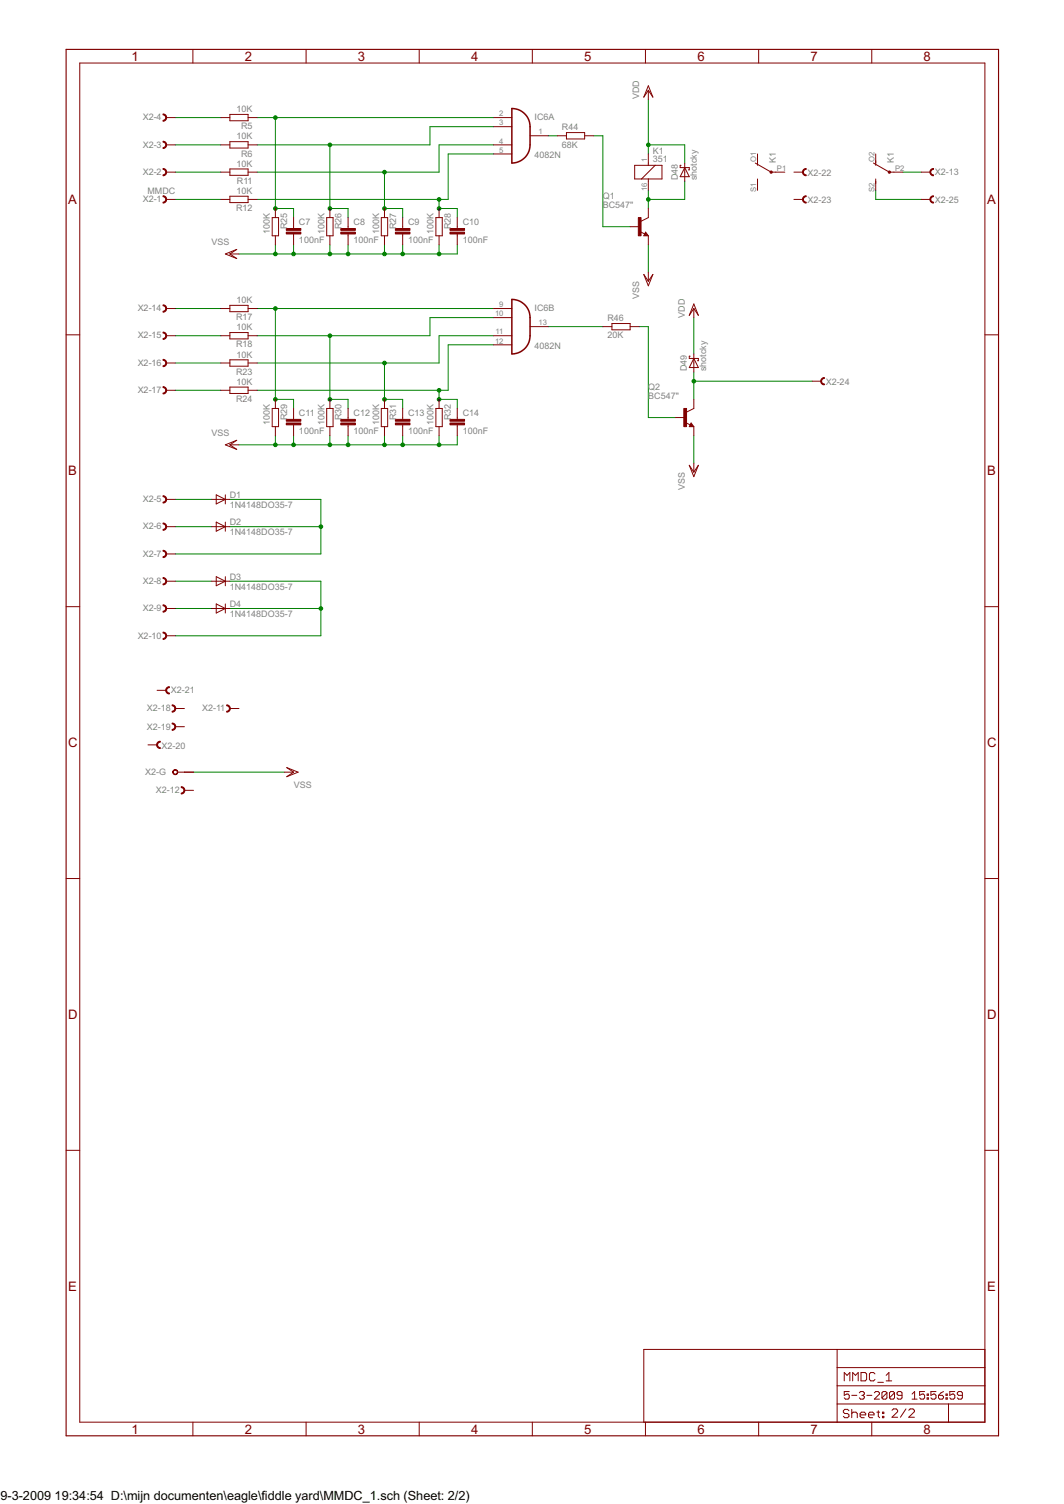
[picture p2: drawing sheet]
<svg xmlns="http://www.w3.org/2000/svg" width="297mm" height="420mm" viewBox="0 0 297 420" stroke-linecap="round" stroke-linejoin="round" font-family="sans-serif">
<defs><g id="words">
<g font-size="4.1" fill="#800000">
<text x="36.8" y="17">1</text>
<text x="68.3" y="17">2</text>
<text x="99.9" y="17">3</text>
<text x="131.5" y="17">4</text>
<text x="163.1" y="17">5</text>
<text x="194.7" y="17">6</text>
<text x="226.3" y="17">7</text>
<text x="257.9" y="17">8</text>
<text x="19.1" y="56.9">A</text>
<text x="275.6" y="56.9">A</text>
<text x="19.1" y="132.8">B</text>
<text x="275.6" y="132.8">B</text>
<text x="19.1" y="208.8">C</text>
<text x="275.6" y="208.8">C</text>
<text x="19.1" y="284.7">D</text>
<text x="275.6" y="284.7">D</text>
<text x="19.1" y="360.6">E</text>
<text x="275.6" y="360.6">E</text>
<text x="36.8" y="400.5">1</text>
<text x="68.3" y="400.5">2</text>
<text x="99.9" y="400.5">3</text>
<text x="131.5" y="400.5">4</text>
<text x="163.1" y="400.5">5</text>
<text x="194.7" y="400.5">6</text>
<text x="226.3" y="400.5">7</text>
<text x="257.9" y="400.5">8</text>
</g>
<g font-size="4">
<text x=".1" y="419.1">9-3-2009</text>
<text x="15.3" y="419.1">19:34:54 D:\mijn documenten\eagle\fiddle yard\MMDC_1.sch (Sheet: 2/2)</text>
</g>
<g font-size="2.8" fill="#808080">
<text x="178.5" y="27.8" transform="rotate(-90 178.5 27.8)">VDD</text>
<text x="39.8" y="33.6">X2-4</text>
<text x="66.1" y="31.3">10K</text>
<text x="149.2" y="33.5">IC6A</text>
<text x="39.8" y="41.2">X2-3</text>
<text x="66.1" y="38.9">10K</text>
<text x="67.3" y="36.1">R5</text>
<text x="156.9" y="36.4">R44</text>
<text x="156.9" y="41.2">68K</text>
<text x="66.1" y="46.6">10K</text>
<text x="67.3" y="43.7">R6</text>
<text x="149.2" y="44.3">4082N</text>
<text x="182.3" y="43">K1</text>
<text x="182.3" y="45.2">351</text>
<text x="216.5" y="45.5" transform="rotate(-90 216.5 45.5)">K1</text>
<text x="249.6" y="45.5" transform="rotate(-90 249.6 45.5)">K1</text>
<text x="39.8" y="48.8">X2-2</text>
<text x="66.1" y="51.4">R11</text>
<text x="189.2" y="50.4" transform="rotate(-90 189.2 50.4)">D48</text>
<text x="194.6" y="50.4" transform="rotate(-90 194.6 50.4)">shotcky</text>
<text x="225.4" y="49.1">X2-22</text>
<text x="261" y="48.8">X2-13</text>
<text x="39.8" y="56.5">X2-1</text>
<text x="41.2" y="54.3">MMDC</text>
<text x="65.9" y="59">R12</text>
<text x="66.1" y="54.2">10K</text>
<text x="168.3" y="55.7">Q1</text>
<text x="168.3" y="58.2">BC547&quot;</text>
<text x="225.4" y="56.7">X2-23</text>
<text x="261" y="56.7">X2-25</text>
<text x="75.3" y="65.4" transform="rotate(-90 75.3 65.4)">100K</text>
<text x="80.1" y="64.1" transform="rotate(-90 80.1 64.1)">R25</text>
<text x="83.5" y="62.9">C7</text>
<text x="90.6" y="65.4" transform="rotate(-90 90.6 65.4)">100K</text>
<text x="95.4" y="64.1" transform="rotate(-90 95.4 64.1)">R26</text>
<text x="98.7" y="62.9">C8</text>
<text x="105.8" y="65.4" transform="rotate(-90 105.8 65.4)">100K</text>
<text x="110.6" y="64.1" transform="rotate(-90 110.6 64.1)">R27</text>
<text x="113.9" y="62.9">C9</text>
<text x="121.1" y="65.4" transform="rotate(-90 121.1 65.4)">100K</text>
<text x="125.9" y="64.1" transform="rotate(-90 125.9 64.1)">R28</text>
<text x="129.2" y="62.9">C10</text>
<text x="59.1" y="68.4">VSS</text>
<text x="83.5" y="68">100nF</text>
<text x="98.7" y="68">100nF</text>
<text x="113.9" y="68">100nF</text>
<text x="129.2" y="68">100nF</text>
<text x="178.5" y="83.6" transform="rotate(-90 178.5 83.6)">VSS</text>
<text x="38.4" y="86.9">X2-14</text>
<text x="65.9" y="89.5">R17</text>
<text x="66.1" y="84.7">10K</text>
<text x="149.2" y="86.8">IC6B</text>
<text x="169.6" y="89.8">R46</text>
<text x="191.2" y="88.7" transform="rotate(-90 191.2 88.7)">VDD</text>
<text x="38.4" y="94.6">X2-15</text>
<text x="66.1" y="92.3">10K</text>
<text x="169.6" y="94.6">20K</text>
<text x="65.9" y="97.1">R18</text>
<text x="66.1" y="99.9">10K</text>
<text x="149.2" y="97.6">4082N</text>
<text x="38.4" y="102.2">X2-16</text>
<text x="65.9" y="104.7">R23</text>
<text x="66.1" y="107.5">10K</text>
<text x="191.8" y="103.7" transform="rotate(-90 191.8 103.7)">D49</text>
<text x="197.1" y="103.7" transform="rotate(-90 197.1 103.7)">shotcky</text>
<text x="230.5" y="107.5">X2-24</text>
<text x="38.4" y="109.8">X2-17</text>
<text x="65.9" y="112.3">R24</text>
<text x="181" y="109">Q2</text>
<text x="181" y="111.6">BC547&quot;</text>
<text x="75.3" y="118.7" transform="rotate(-90 75.3 118.7)">100K</text>
<text x="80.1" y="117.4" transform="rotate(-90 80.1 117.4)">R29</text>
<text x="83.5" y="116.3">C11</text>
<text x="90.6" y="118.7" transform="rotate(-90 90.6 118.7)">100K</text>
<text x="95.4" y="117.4" transform="rotate(-90 95.4 117.4)">R30</text>
<text x="98.7" y="116.3">C12</text>
<text x="105.8" y="118.7" transform="rotate(-90 105.8 118.7)">100K</text>
<text x="110.6" y="117.4" transform="rotate(-90 110.6 117.4)">R31</text>
<text x="113.9" y="116.3">C13</text>
<text x="121.1" y="118.7" transform="rotate(-90 121.1 118.7)">100K</text>
<text x="125.9" y="117.4" transform="rotate(-90 125.9 117.4)">R32</text>
<text x="129.2" y="116.3">C14</text>
<text x="59.1" y="121.7">VSS</text>
<text x="83.5" y="121.4">100nF</text>
<text x="98.7" y="121.4">100nF</text>
<text x="113.9" y="121.4">100nF</text>
<text x="129.2" y="121.4">100nF</text>
<text x="191.2" y="137" transform="rotate(-90 191.2 137)">VSS</text>
<text x="39.8" y="140.3">X2-5</text>
<text x="64.2" y="139">D1</text>
<text x="64.2" y="141.8">1N4148DO35-7</text>
<text x="39.8" y="147.9">X2-6</text>
<text x="64.2" y="146.7">D2</text>
<text x="64.2" y="149.4">1N4148DO35-7</text>
<text x="39.8" y="155.5">X2-7</text>
<text x="64.2" y="161.9">D3</text>
<text x="39.8" y="163.1">X2-8</text>
<text x="64.2" y="164.7">1N4148DO35-7</text>
<text x="39.8" y="170.8">X2-9</text>
<text x="64.2" y="169.5">D4</text>
<text x="64.2" y="172.3">1N4148DO35-7</text>
<text x="38.4" y="178.4">X2-10</text>
<text x="47.7" y="193.6">X2-21</text>
<text x="41" y="198.7">X2-18</text>
<text x="56.4" y="198.7">X2-11</text>
<text x="41" y="204">X2-19</text>
<text x="45.1" y="209.1">X2-20</text>
<text x="40.6" y="216.5">X2-G</text>
<text x="43.5" y="221.5">X2-12</text>
<text x="82" y="220">VSS</text>
</g>
<g font-size="2.4" fill="#808080">
<text x="139.4" y="32.5">2</text>
<text x="139.4" y="35">3</text>
<text x="139.4" y="40.1">4</text>
<text x="150.3" y="37.6">1</text>
<text x="139.4" y="42.6">5</text>
<text x="180.6" y="45.2" transform="rotate(-90 180.6 45.2)">1</text>
<text x="211.1" y="45.2" transform="rotate(-90 211.1 45.2)">O1</text>
<text x="216.9" y="47.7">P1</text>
<text x="244.1" y="45.2" transform="rotate(-90 244.1 45.2)">O2</text>
<text x="249.9" y="47.7">P2</text>
<text x="180.6" y="53.4" transform="rotate(-90 180.6 53.4)">16</text>
<text x="211.1" y="53.6" transform="rotate(-90 211.1 53.6)">S1</text>
<text x="244.1" y="53.6" transform="rotate(-90 244.1 53.6)">S2</text>
<text x="138.2" y="88.4">10</text>
<text x="139.4" y="85.8">9</text>
<text x="138.2" y="96">12</text>
<text x="138.4" y="93.4">11</text>
<text x="150.3" y="90.9">13</text>
</g>
</g></defs>
<g fill="#008000" stroke="#008000" stroke-width=".28">
<path d="M71.8 40.5h20.3z"/>
<path d="M92.1 40.5h27.9z"/>
<path d="M120 35.4v5.1z"/>
<path d="M120 35.4h17.8z"/>
<path d="M92.1 40.5v17.8z"/>
<path d="M97.2 58.3v2.5z"/>
<path d="M92.1 58.3h5.1z"/>
<path d="M71.8 48.1h35.5z"/>
<path d="M107.3 48.1h15.3z"/>
<path d="M122.6 40.5v7.6z"/>
<path d="M122.6 40.5h15.2z"/>
<path d="M107.3 48.1v10.2z"/>
<path d="M112.4 58.3v2.5z"/>
<path d="M107.3 58.3h5.1z"/>
<path d="M71.8 55.7h50.8z"/>
<path d="M122.6 55.7h2.5z"/>
<path d="M125.1 43h12.7z"/>
<path d="M125.1 43v12.7z"/>
<path d="M122.6 55.7v2.6z"/>
<path d="M127.7 58.3v2.5z"/>
<path d="M122.6 58.3h5.1z"/>
<path d="M181 40.5v2.5z"/>
<path d="M181 40.5h10.2z"/>
<path d="M191.2 40.5v5.1z"/>
<path d="M181 27.8v12.7z"/>
<path d="M193.7 88.7v10.2z"/>
<path d="M181 68.4v7.6z"/>
<path d="M193.7 121.7v7.6z"/>
<path d="M66.7 71h10.2z"/>
<path d="M76.9 71h5.1z"/>
<path d="M82 71h10.1z"/>
<path d="M92.1 71h5.1z"/>
<path d="M97.2 71h10.1z"/>
<path d="M107.3 71h5.1z"/>
<path d="M112.4 71h10.2z"/>
<path d="M122.6 71h5.1z"/>
<path d="M127.7 68.4v2.6z"/>
<path d="M122.6 68.4v2.6z"/>
<path d="M112.4 68.4v2.6z"/>
<path d="M107.3 68.4v2.6z"/>
<path d="M97.2 68.4v2.6z"/>
<path d="M92.1 68.4v2.6z"/>
<path d="M82 68.4v2.6z"/>
<path d="M76.9 68.4v2.6z"/>
<path d="M66.7 124.3h10.2z"/>
<path d="M76.9 124.3h5.1z"/>
<path d="M82 124.3h10.1z"/>
<path d="M92.1 124.3h5.1z"/>
<path d="M97.2 124.3h10.1z"/>
<path d="M107.3 124.3h5.1z"/>
<path d="M112.4 124.3h10.2z"/>
<path d="M122.6 124.3h5.1z"/>
<path d="M127.7 121.7v2.6z"/>
<path d="M122.6 121.7v2.6z"/>
<path d="M112.4 121.7v2.6z"/>
<path d="M107.3 121.7v2.6z"/>
<path d="M97.2 121.7v2.6z"/>
<path d="M92.1 121.7v2.6z"/>
<path d="M82 121.7v2.6z"/>
<path d="M76.9 121.7v2.6z"/>
<path d="M54 215.7h25.4z"/>
<path d="M181 53.2v2.5z"/>
<path d="M181 55.7v2.6z"/>
<path d="M191.2 50.6v5.1z"/>
<path d="M181 55.7h10.2z"/>
<path d="M153.1 37.9h2.5z"/>
<path d="M168.3 63.3h7.6z"/>
<path d="M168.3 37.9v25.4z"/>
<path d="M165.8 37.9h2.5z"/>
<path d="M193.7 103.9v2.6z"/>
<path d="M193.7 106.5v5.1z"/>
<path d="M193.7 106.5h33z"/>
<path d="M181 116.6h7.6z"/>
<path d="M181 91.2v25.4z"/>
<path d="M178.5 91.2h2.5z"/>
<path d="M153.1 91.2h15.2z"/>
<path d="M71.8 86.2h5.1z"/>
<path d="M76.9 86.2h60.9z"/>
<path d="M82 111.6v2.5z"/>
<path d="M76.9 111.6h5.1z"/>
<path d="M76.9 86.2v25.4z"/>
<path d="M76.9 32.9h60.9z"/>
<path d="M71.8 32.9h5.1z"/>
<path d="M76.9 32.9v25.4z"/>
<path d="M82 58.3v2.5z"/>
<path d="M76.9 58.3h5.1z"/>
<path d="M97.2 111.6v2.5z"/>
<path d="M92.1 111.6h5.1z"/>
<path d="M71.8 93.8h20.3z"/>
<path d="M92.1 93.8h27.9z"/>
<path d="M120 88.7v5.1z"/>
<path d="M120 88.7h17.8z"/>
<path d="M92.1 93.8v17.8z"/>
<path d="M112.4 111.6v2.5z"/>
<path d="M107.3 111.6h5.1z"/>
<path d="M71.8 101.4h35.5z"/>
<path d="M107.3 101.4h15.3z"/>
<path d="M122.6 93.8v7.6z"/>
<path d="M122.6 93.8h15.2z"/>
<path d="M107.3 101.4v10.2z"/>
<path d="M127.7 111.6v2.5z"/>
<path d="M122.6 111.6h5.1z"/>
<path d="M125.1 96.3h12.7z"/>
<path d="M125.1 96.3v12.7z"/>
<path d="M122.6 109h2.5z"/>
<path d="M71.8 109h50.8z"/>
<path d="M122.6 109v2.6z"/>
<path d="M64.2 139.5h25.4z"/>
<path d="M89.6 139.5v7.6z"/>
<path d="M89.6 147.1v7.6z"/>
<path d="M64.2 147.1h25.4z"/>
<path d="M48.9 154.7h40.7z"/>
<path d="M89.6 170v7.6z"/>
<path d="M89.6 162.4v7.6z"/>
<path d="M64.2 162.4h25.4z"/>
<path d="M64.2 170h25.4z"/>
<path d="M48.9 177.6h40.7z"/>
<path d="M48.9 55.7h12.7z"/>
<path d="M48.9 48.1h12.7z"/>
<path d="M48.9 40.5h12.7z"/>
<path d="M48.9 32.9h12.7z"/>
<path d="M48.9 86.2h12.7z"/>
<path d="M48.9 93.8h12.7z"/>
<path d="M48.9 101.4h12.7z"/>
<path d="M48.9 109h12.7z"/>
<path d="M48.9 139.5h10.2z"/>
<path d="M48.9 147.1h10.2z"/>
<path d="M48.9 162.4h10.2z"/>
<path d="M48.9 170h10.2z"/>
<path d="M244.5 55.7h12.7z"/>
<path d="M244.5 53.2v2.5z"/>
<path d="M252.1 48.1h5.1z"/>
<circle cx="92.1" cy="40.5" r=".51"/>
<circle cx="92.1" cy="58.3" r=".51"/>
<circle cx="107.3" cy="48.1" r=".51"/>
<circle cx="107.3" cy="58.3" r=".51"/>
<circle cx="122.6" cy="55.7" r=".51"/>
<circle cx="122.6" cy="58.3" r=".51"/>
<circle cx="181" cy="40.5" r=".51"/>
<circle cx="122.6" cy="71" r=".51"/>
<circle cx="112.4" cy="71" r=".51"/>
<circle cx="107.3" cy="71" r=".51"/>
<circle cx="97.2" cy="71" r=".51"/>
<circle cx="92.1" cy="71" r=".51"/>
<circle cx="82" cy="71" r=".51"/>
<circle cx="76.9" cy="71" r=".51"/>
<circle cx="122.6" cy="124.3" r=".51"/>
<circle cx="112.4" cy="124.3" r=".51"/>
<circle cx="107.3" cy="124.3" r=".51"/>
<circle cx="97.2" cy="124.3" r=".51"/>
<circle cx="92.1" cy="124.3" r=".51"/>
<circle cx="82" cy="124.3" r=".51"/>
<circle cx="76.9" cy="124.3" r=".51"/>
<circle cx="181" cy="55.7" r=".51"/>
<circle cx="193.7" cy="106.5" r=".51"/>
<circle cx="76.9" cy="111.6" r=".51"/>
<circle cx="76.9" cy="86.2" r=".51"/>
<circle cx="76.9" cy="32.9" r=".51"/>
<circle cx="76.9" cy="58.3" r=".51"/>
<circle cx="92.1" cy="111.6" r=".51"/>
<circle cx="92.1" cy="93.8" r=".51"/>
<circle cx="107.3" cy="111.6" r=".51"/>
<circle cx="107.3" cy="101.4" r=".51"/>
<circle cx="122.6" cy="111.6" r=".51"/>
<circle cx="122.6" cy="109" r=".51"/>
<circle cx="89.6" cy="147.1" r=".51"/>
<circle cx="89.6" cy="170" r=".51"/>
</g>
<g fill="#800000" stroke="#800000" stroke-width=".28">
<path d="M275 377v5.1z"/>
<path d="M275 382.1v5z"/>
<path d="M275 387.1v5.1z"/>
<path d="M275 392.2v5.1z"/>
<path d="M264.8 397.3h10.2z"/>
<path d="M233.7 397.3h31.1z"/>
<path d="M179.7 397.3h54z"/>
<path d="M179.7 377v20.3z"/>
<path d="M179.7 377h54z"/>
<path d="M233.7 377h41.3z"/>
<path d="M264.8 392.2v5.1z"/>
<path d="M264.8 392.2h10.2z"/>
<path d="M233.7 392.2h31.1z"/>
<path d="M233.7 392.2v5.1z"/>
<path d="M233.7 387.1v5.1z"/>
<path d="M233.7 387.1h41.3z"/>
<path d="M233.7 382.1v5z"/>
<path d="M233.7 382.1h41.3z"/>
<path d="M233.7 377v5.1z"/>
<path d="M235.7 383.4v2.4z"/>
<path d="M235.7 383.4l.8 .8z"/>
<path d="M236.5 384.2l.8-.8z"/>
<path d="M237.3 383.4v2.4z"/>
<path d="M238 383.4v2.4z"/>
<path d="M238 383.4l.8 .8z"/>
<path d="M239.6 383.4l-.8 .8z"/>
<path d="M239.6 383.4v2.4z"/>
<path d="M240.4 383.4v2.4z"/>
<path d="M240.4 385.8h1.1z"/>
<path d="M241.5 385.8l.4-.4z"/>
<path d="M241.9 383.8v1.6z"/>
<path d="M241.5 383.4l.4 .4z"/>
<path d="M240.4 383.4h1.1z"/>
<path d="M243.9 383.4l.4 .4z"/>
<path d="M243.1 383.4h.8z"/>
<path d="M243.1 383.4l-.4 .4z"/>
<path d="M242.7 383.8v1.6z"/>
<path d="M242.7 385.4l.4 .4z"/>
<path d="M243.1 385.8h.8z"/>
<path d="M243.9 385.8l.4-.4z"/>
<path d="M245 386.2h1.6z"/>
<path d="M248.2 383.4l-.8 .8z"/>
<path d="M248.2 383.4v2.4z"/>
<path d="M247.4 385.8h1.5z"/>
<path d="M235.7 388.7h1.4z"/>
<path d="M235.7 388.7v1.1z"/>
<path d="M235.7 389.8l.7-.4z"/>
<path d="M236.4 389.4h.3z"/>
<path d="M236.7 389.4l.4 .4z"/>
<path d="M237.1 389.8v.7z"/>
<path d="M237.1 390.5l-.4 .4z"/>
<path d="M236 390.9h.7z"/>
<path d="M235.7 390.5l.3 .4z"/>
<path d="M237.8 389.8h1.4z"/>
<path d="M240.2 388.7l-.3 .4z"/>
<path d="M240.2 388.7h.7z"/>
<path d="M240.9 388.7l.4 .4z"/>
<path d="M241.3 389.1v.3z"/>
<path d="M241.3 389.4l-.4 .4z"/>
<path d="M240.6 389.8h.3z"/>
<path d="M240.9 389.8l.4 .4z"/>
<path d="M241.3 390.2v.3z"/>
<path d="M240.9 390.9l.4-.4z"/>
<path d="M240.2 390.9h.7z"/>
<path d="M239.9 390.5l.3 .4z"/>
<path d="M242 389.8h1.4z"/>
<path d="M244.1 390.9h1.4z"/>
<path d="M245.5 389.4l-1.4 1.5z"/>
<path d="M245.5 389.1v.3z"/>
<path d="M245.2 388.7l.3 .4z"/>
<path d="M244.5 388.7h.7z"/>
<path d="M244.5 388.7l-.4 .4z"/>
<path d="M246.2 389.1v1.4z"/>
<path d="M246.5 388.7l-.3 .4z"/>
<path d="M246.5 388.7h.8z"/>
<path d="M247.3 388.7l.3 .4z"/>
<path d="M247.6 389.1v1.4z"/>
<path d="M247.6 390.5l-.3 .4z"/>
<path d="M246.5 390.9h.8z"/>
<path d="M246.2 390.5l.3 .4z"/>
<path d="M246.2 390.5l1.4-1.4z"/>
<path d="M248.3 389.1v1.4z"/>
<path d="M248.3 389.1l.4-.4z"/>
<path d="M248.7 388.7h.7z"/>
<path d="M249.4 388.7l.3 .4z"/>
<path d="M249.7 389.1v1.4z"/>
<path d="M249.7 390.5l-.3 .4z"/>
<path d="M248.7 390.9h.7z"/>
<path d="M248.3 390.5l.4 .4z"/>
<path d="M248.3 390.5l1.4-1.4z"/>
<path d="M250.4 390.5l.4 .4z"/>
<path d="M250.8 390.9h.7z"/>
<path d="M251.8 390.5l-.3 .4z"/>
<path d="M251.8 389.1v1.4z"/>
<path d="M251.5 388.7l.3 .4z"/>
<path d="M250.8 388.7h.7z"/>
<path d="M250.8 388.7l-.4 .4z"/>
<path d="M250.4 389.1v.3z"/>
<path d="M250.4 389.4l.4 .4z"/>
<path d="M250.8 389.8h1z"/>
<path d="M254.6 389.4l.7-.7z"/>
<path d="M255.3 388.7v2.2z"/>
<path d="M254.6 390.9h1.4z"/>
<path d="M256.7 388.7h1.4z"/>
<path d="M256.7 388.7v1.1z"/>
<path d="M256.7 389.8l.7-.4z"/>
<path d="M257.4 389.4h.4z"/>
<path d="M257.8 389.4l.3 .4z"/>
<path d="M258.1 389.8v.7z"/>
<path d="M258.1 390.5l-.3 .4z"/>
<path d="M257.1 390.9h.7z"/>
<path d="M256.7 390.5l.4 .4z"/>
<path d="M258.8 389.4h.4z"/>
<path d="M259.2 389.4v.4z"/>
<path d="M258.8 389.8h.4z"/>
<path d="M258.8 389.4v.4z"/>
<path d="M258.8 390.5h.4z"/>
<path d="M259.2 390.5v.4z"/>
<path d="M258.8 390.9h.4z"/>
<path d="M258.8 390.5v.4z"/>
<path d="M259.9 388.7h1.4z"/>
<path d="M259.9 388.7v1.1z"/>
<path d="M259.9 389.8l.7-.4z"/>
<path d="M260.6 389.4h.3z"/>
<path d="M260.9 389.4l.4 .4z"/>
<path d="M261.3 389.8v.7z"/>
<path d="M261.3 390.5l-.4 .4z"/>
<path d="M260.2 390.9h.7z"/>
<path d="M259.9 390.5l.3 .4z"/>
<path d="M262.7 389.1l.7-.4z"/>
<path d="M262.7 389.1l-.7 .7z"/>
<path d="M262 389.8v.7z"/>
<path d="M262 390.5l.3 .4z"/>
<path d="M262.3 390.9h.7z"/>
<path d="M263 390.9l.4-.4z"/>
<path d="M263.4 390.2v.3z"/>
<path d="M263 389.8l.4 .4z"/>
<path d="M262 389.8h1z"/>
<path d="M264.1 389.4h.4z"/>
<path d="M264.5 389.4v.4z"/>
<path d="M264.1 389.8h.4z"/>
<path d="M264.1 389.4v.4z"/>
<path d="M264.1 390.5h.4z"/>
<path d="M264.5 390.5v.4z"/>
<path d="M264.1 390.9h.4z"/>
<path d="M264.1 390.5v.4z"/>
<path d="M265.2 388.7h1.4z"/>
<path d="M265.2 388.7v1.1z"/>
<path d="M265.2 389.8l.7-.4z"/>
<path d="M265.9 389.4h.3z"/>
<path d="M266.2 389.4l.4 .4z"/>
<path d="M266.6 389.8v.7z"/>
<path d="M266.6 390.5l-.4 .4z"/>
<path d="M265.5 390.9h.7z"/>
<path d="M265.2 390.5l.3 .4z"/>
<path d="M267.3 390.5l.3 .4z"/>
<path d="M267.6 390.9h.7z"/>
<path d="M268.3 390.9l.4-.4z"/>
<path d="M268.7 389.1v1.4z"/>
<path d="M268.3 388.7l.4 .4z"/>
<path d="M267.6 388.7h.7z"/>
<path d="M267.6 388.7l-.3 .4z"/>
<path d="M267.3 389.1v.3z"/>
<path d="M267.3 389.4l.3 .4z"/>
<path d="M267.6 389.8h1.1z"/>
<path d="M249 395.9h1.6z"/>
<path d="M249 395.9l1.6-1.5z"/>
<path d="M250.6 394v.4z"/>
<path d="M250.2 393.6l.4 .4z"/>
<path d="M249.4 393.6h.8z"/>
<path d="M249 394l.4-.4z"/>
<path d="M252.9 393.6l-1.5 2.3z"/>
<path d="M253.7 395.9h1.6z"/>
<path d="M253.7 395.9l1.6-1.5z"/>
<path d="M255.3 394v.4z"/>
<path d="M254.9 393.6l.4 .4z"/>
<path d="M254.1 393.6h.8z"/>
<path d="M253.7 394l.4-.4z"/>
<path d="M236.6 393.7l.4 .4z"/>
<path d="M235.8 393.7h.8z"/>
<path d="M235.4 394.1l.4-.4z"/>
<path d="M235.4 394.1v.4z"/>
<path d="M235.4 394.5l.4 .4z"/>
<path d="M235.8 394.9h.8z"/>
<path d="M236.6 394.9l.4 .4z"/>
<path d="M237 395.3v.4z"/>
<path d="M237 395.7l-.4 .3z"/>
<path d="M235.8 396h.8z"/>
<path d="M235.4 395.7l.4 .3z"/>
<path d="M237.8 393.7v2.3z"/>
<path d="M237.8 394.9l.4-.4z"/>
<path d="M238.2 394.5h.8z"/>
<path d="M239 394.5l.3 .4z"/>
<path d="M239.3 394.9v1.1z"/>
<path d="M240.5 396h.8z"/>
<path d="M240.1 395.7l.4 .3z"/>
<path d="M240.1 394.9v.8z"/>
<path d="M240.1 394.9l.4-.4z"/>
<path d="M240.5 394.5h.8z"/>
<path d="M241.3 394.5l.4 .4z"/>
<path d="M241.7 394.9v.4z"/>
<path d="M240.1 395.3h1.6z"/>
<path d="M242.8 396h.8z"/>
<path d="M242.5 395.7l.3 .3z"/>
<path d="M242.5 394.9v.8z"/>
<path d="M242.5 394.9l.3-.4z"/>
<path d="M242.8 394.5h.8z"/>
<path d="M243.6 394.5l.4 .4z"/>
<path d="M244 394.9v.4z"/>
<path d="M242.5 395.3h1.5z"/>
<path d="M245.2 394.1v1.6z"/>
<path d="M245.2 395.7l.4 .3z"/>
<path d="M244.8 394.5h.8z"/>
<path d="M246.4 394.5h.3z"/>
<path d="M246.7 394.5v.4z"/>
<path d="M246.4 394.9h.3z"/>
<path d="M246.4 394.5v.4z"/>
<path d="M246.4 395.7h.3z"/>
<path d="M246.7 395.7v.3z"/>
<path d="M246.4 396h.3z"/>
<path d="M246.4 395.7v.3z"/>
<path d="M22.3 17.6v379.7z"/>
<path d="M18.5 93.5h3.8z"/>
<path d="M18.5 169.5h3.8z"/>
<path d="M18.5 245.4h3.8z"/>
<path d="M18.5 321.4h3.8z"/>
<path d="M22.3 397.3h252.7z"/>
<path d="M53.8 397.3v3.8z"/>
<path d="M85.4 397.3v3.8z"/>
<path d="M117 397.3v3.8z"/>
<path d="M148.6 397.3v3.8z"/>
<path d="M180.2 397.3v3.8z"/>
<path d="M211.8 397.3v3.8z"/>
<path d="M243.4 397.3v3.8z"/>
<path d="M275 17.6v379.7z"/>
<path d="M275 93.5h3.8z"/>
<path d="M275 169.5h3.8z"/>
<path d="M275 245.4h3.8z"/>
<path d="M275 321.4h3.8z"/>
<path d="M22.3 17.6h252.7z"/>
<path d="M53.8 13.8v3.8z"/>
<path d="M85.4 13.8v3.8z"/>
<path d="M117 13.8v3.8z"/>
<path d="M148.6 13.8v3.8z"/>
<path d="M180.2 13.8v3.8z"/>
<path d="M211.8 13.8v3.8z"/>
<path d="M243.4 13.8v3.8z"/>
<path d="M148 37.9h5.1z"/>
<path d="M137.8 32.9h5.1z"/>
<path d="M137.8 35.4h5.1z"/>
<path d="M137.8 40.5h5.1z"/>
<path d="M137.8 43h5.1z"/>
<path d="M148 91.2h5.1z"/>
<path d="M137.8 86.2h5.1z"/>
<path d="M137.8 88.7h5.1z"/>
<path d="M137.8 93.8h5.1z"/>
<path d="M137.8 96.3h5.1z"/>
<path d="M177.2 50h1.9z"/>
<path d="M184.8 46.2v3.8z"/>
<path d="M182.9 46.2h1.9z"/>
<path d="M177.2 46.2v3.8z"/>
<path d="M181 50.6v2.6z"/>
<path d="M181 43v2.6z"/>
<path d="M181 50v.6z"/>
<path d="M181 50h3.8z"/>
<path d="M181 45.6v.6z"/>
<path d="M177.2 46.2h3.8z"/>
<path d="M179.1 50l3.8-3.8z"/>
<path d="M179.1 50h1.9z"/>
<path d="M181 46.2h1.9z"/>
<path d="M211.5 43v2.6z"/>
<path d="M211.5 50.6v2.6z"/>
<path d="M216.6 48.1h2.5z"/>
<path d="M211.5 44.9v1.3z"/>
<path d="M211.5 50v1.3z"/>
<path d="M210.8 45.6l4.5 2.5z"/>
<path d="M215.3 48.1h1.3z"/>
<path d="M244.5 43v2.6z"/>
<path d="M244.5 50.6v2.6z"/>
<path d="M249.6 48.1h2.5z"/>
<path d="M244.5 44.9v1.3z"/>
<path d="M244.5 50v1.3z"/>
<path d="M243.8 45.6l4.5 2.5z"/>
<path d="M248.3 48.1h1.3z"/>
<path d="M46.4 48.1h2.5z"/>
<path d="M46.4 40.5h2.5z"/>
<path d="M46.4 32.9h2.5z"/>
<path d="M46.4 139.5h2.5z"/>
<path d="M46.4 147.1h2.5z"/>
<path d="M46.4 154.7h2.5z"/>
<path d="M46.4 162.4h2.5z"/>
<path d="M46.4 170h2.5z"/>
<path d="M46.4 177.6h2.5z"/>
<path d="M64.2 197.9h2.5z"/>
<path d="M51.5 220.8h2.5z"/>
<path d="M257.2 48.1h2.5z"/>
<path d="M46.4 86.2h2.5z"/>
<path d="M46.4 93.8h2.5z"/>
<path d="M46.4 101.4h2.5z"/>
<path d="M46.4 109h2.5z"/>
<path d="M48.9 197.9h2.6z"/>
<path d="M48.9 203h2.6z"/>
<path d="M41.3 208.1h2.6z"/>
<path d="M43.9 192.8h2.5z"/>
<path d="M221.6 48.1h2.6z"/>
<path d="M221.6 55.7h2.6z"/>
<path d="M226.7 106.5h2.6z"/>
<path d="M257.2 55.7h2.5z"/>
<path d="M51.5 215.7h2.5z"/>
<path d="M49.6 215.7h1.9z"/>
<path d="M46.4 55.7h2.5z"/>
<path d="M64.2 32h5.1z"/>
<path d="M64.2 33.7h5.1z"/>
<path d="M61.6 32.9h2.6z"/>
<path d="M64.2 32v1.7z"/>
<path d="M69.3 32v1.7z"/>
<path d="M69.3 32.9h2.5z"/>
<path d="M64.2 39.6h5.1z"/>
<path d="M64.2 41.4h5.1z"/>
<path d="M61.6 40.5h2.6z"/>
<path d="M64.2 39.6v1.8z"/>
<path d="M69.3 39.6v1.8z"/>
<path d="M69.3 40.5h2.5z"/>
<path d="M64.2 47.2h5.1z"/>
<path d="M64.2 49h5.1z"/>
<path d="M61.6 48.1h2.6z"/>
<path d="M64.2 47.2v1.8z"/>
<path d="M69.3 47.2v1.8z"/>
<path d="M69.3 48.1h2.5z"/>
<path d="M64.2 54.8h5.1z"/>
<path d="M64.2 56.6h5.1z"/>
<path d="M61.6 55.7h2.6z"/>
<path d="M64.2 54.8v1.8z"/>
<path d="M69.3 54.8v1.8z"/>
<path d="M69.3 55.7h2.5z"/>
<path d="M64.2 71h2.5z"/>
<path d="M64.2 71l1.9-1.3z"/>
<path d="M64.2 71l1.9 1.2z"/>
<path d="M62.9 71l3.2 1.2z"/>
<path d="M62.9 71l3.2-1.3z"/>
<path d="M64.2 85.3h5.1z"/>
<path d="M64.2 87.1h5.1z"/>
<path d="M61.6 86.2h2.6z"/>
<path d="M64.2 85.3v1.8z"/>
<path d="M69.3 85.3v1.8z"/>
<path d="M69.3 86.2h2.5z"/>
<path d="M64.2 92.9h5.1z"/>
<path d="M64.2 94.7h5.1z"/>
<path d="M61.6 93.8h2.6z"/>
<path d="M64.2 92.9v1.8z"/>
<path d="M69.3 92.9v1.8z"/>
<path d="M69.3 93.8h2.5z"/>
<path d="M64.2 100.5h5.1z"/>
<path d="M64.2 102.3h5.1z"/>
<path d="M61.6 101.4h2.6z"/>
<path d="M64.2 100.5v1.8z"/>
<path d="M69.3 100.5v1.8z"/>
<path d="M69.3 101.4h2.5z"/>
<path d="M64.2 108.1h5.1z"/>
<path d="M64.2 109.9h5.1z"/>
<path d="M61.6 109h2.6z"/>
<path d="M64.2 108.1v1.8z"/>
<path d="M69.3 108.1v1.8z"/>
<path d="M69.3 109h2.5z"/>
<path d="M175.9 63.3h2.6z"/>
<path d="M181 65.9v2.5z"/>
<path d="M181 58.3v2.5z"/>
<path d="M179 61.8l2-1z"/>
<path d="M180.2 64.9l.8 1z"/>
<path d="M179.7 65.9h1.3z"/>
<path d="M180.2 64.9l-.5 1z"/>
<path d="M178.8 64.7l1.2 .7z"/>
<path d="M180 65.7h.7z"/>
<path d="M180.2 65.1l.5 .6z"/>
<path d="M180.2 65.1l-.2 .5z"/>
<path d="M180 65.6h.4z"/>
<path d="M180.2 65.4l.2 .2z"/>
<path d="M181 76v2.6z"/>
<path d="M179.7 76.7l1.3 1.9z"/>
<path d="M182.3 76.7l-1.3 1.9z"/>
<path d="M182.3 76.7l-1.3 3.1z"/>
<path d="M179.7 76.7l1.3 3.1z"/>
<path d="M181 25.2v2.6z"/>
<path d="M181 25.2l1.3 1.9z"/>
<path d="M181 25.2l-1.3 1.9z"/>
<path d="M181 24l-1.3 3.1z"/>
<path d="M181 24l1.3 3.1z"/>
<path d="M158.1 38.8h5.1z"/>
<path d="M158.1 37h5.1z"/>
<path d="M163.2 37.9h2.6z"/>
<path d="M163.2 37v1.8z"/>
<path d="M158.1 37v1.8z"/>
<path d="M155.6 37.9h2.5z"/>
<path d="M191.2 48.1v2.5z"/>
<path d="M191.2 45.6v2.5z"/>
<path d="M191.2 46.8l1.2 2.6z"/>
<path d="M191.2 46.8l-1.3 2.6z"/>
<path d="M189.9 46.2v.6z"/>
<path d="M189.9 46.8h1.3z"/>
<path d="M189.9 49.4h2.5z"/>
<path d="M191.2 46.8h1.2z"/>
<path d="M189.9 46.2h.2z"/>
<path d="M192.4 46.8v.7z"/>
<path d="M192.2 47.5h.2z"/>
<path d="M188.6 116.6h2.6z"/>
<path d="M193.7 119.2v2.5z"/>
<path d="M193.7 111.6v2.5z"/>
<path d="M191.7 115.1l2-1z"/>
<path d="M192.9 118.2l.8 1z"/>
<path d="M192.4 119.2h1.3z"/>
<path d="M192.9 118.2l-.5 1z"/>
<path d="M191.5 118.1l1.2 .6z"/>
<path d="M192.7 119.1h.7z"/>
<path d="M192.9 118.4l.5 .7z"/>
<path d="M192.9 118.4l-.2 .5z"/>
<path d="M192.7 118.9h.4z"/>
<path d="M192.9 118.7l.2 .2z"/>
<path d="M193.7 129.3v2.6z"/>
<path d="M192.4 130l1.3 1.9z"/>
<path d="M195 130l-1.3 1.9z"/>
<path d="M195 130l-1.3 3.2z"/>
<path d="M192.4 130l1.3 3.2z"/>
<path d="M193.7 86.2v2.5z"/>
<path d="M193.7 86.2l1.3 1.9z"/>
<path d="M193.7 86.2l-1.3 1.9z"/>
<path d="M193.7 84.9l-1.3 3.2z"/>
<path d="M193.7 84.9l1.3 3.2z"/>
<path d="M170.8 92.1h5.1z"/>
<path d="M170.8 90.4h5.1z"/>
<path d="M175.9 91.2h2.6z"/>
<path d="M175.9 90.4v1.7z"/>
<path d="M170.8 90.4v1.7z"/>
<path d="M168.3 91.2h2.5z"/>
<path d="M193.7 101.4v2.5z"/>
<path d="M193.7 98.9v2.5z"/>
<path d="M193.7 100.1l1.3 2.6z"/>
<path d="M193.7 100.1l-1.3 2.6z"/>
<path d="M192.4 99.5v.6z"/>
<path d="M192.4 100.1h1.3z"/>
<path d="M192.4 102.7h2.6z"/>
<path d="M193.7 100.1h1.3z"/>
<path d="M192.4 99.5h.3z"/>
<path d="M195 100.1v.7z"/>
<path d="M194.7 100.8h.3z"/>
<path d="M76 60.8v5.1z"/>
<path d="M77.8 60.8v5.1z"/>
<path d="M76.9 65.9v2.5z"/>
<path d="M76 65.9h1.8z"/>
<path d="M76 60.8h1.8z"/>
<path d="M76.9 58.3v2.5z"/>
<path d="M82 60.8v2.5z"/>
<path d="M82 65.9v2.5z"/>
<path d="M82 63.3v.5z"/>
<path d="M82 65.4v.5z"/>
<path d="M91.2 60.8v5.1z"/>
<path d="M93 60.8v5.1z"/>
<path d="M92.1 65.9v2.5z"/>
<path d="M91.2 65.9h1.8z"/>
<path d="M91.2 60.8h1.8z"/>
<path d="M92.1 58.3v2.5z"/>
<path d="M97.2 60.8v2.5z"/>
<path d="M97.2 65.9v2.5z"/>
<path d="M97.2 63.3v.5z"/>
<path d="M97.2 65.4v.5z"/>
<path d="M106.4 60.8v5.1z"/>
<path d="M108.2 60.8v5.1z"/>
<path d="M107.3 65.9v2.5z"/>
<path d="M106.4 65.9h1.8z"/>
<path d="M106.4 60.8h1.8z"/>
<path d="M107.3 58.3v2.5z"/>
<path d="M112.4 60.8v2.5z"/>
<path d="M112.4 65.9v2.5z"/>
<path d="M112.4 63.3v.5z"/>
<path d="M112.4 65.4v.5z"/>
<path d="M121.7 60.8v5.1z"/>
<path d="M123.5 60.8v5.1z"/>
<path d="M122.6 65.9v2.5z"/>
<path d="M121.7 65.9h1.8z"/>
<path d="M121.7 60.8h1.8z"/>
<path d="M122.6 58.3v2.5z"/>
<path d="M127.7 60.8v2.5z"/>
<path d="M127.7 65.9v2.5z"/>
<path d="M127.7 63.3v.5z"/>
<path d="M127.7 65.4v.5z"/>
<path d="M64.2 124.3h2.5z"/>
<path d="M64.2 124.3l1.9-1.3z"/>
<path d="M64.2 124.3l1.9 1.2z"/>
<path d="M62.9 124.3l3.2 1.2z"/>
<path d="M62.9 124.3l3.2-1.3z"/>
<path d="M76 114.1v5.1z"/>
<path d="M77.8 114.1v5.1z"/>
<path d="M76.9 119.2v2.5z"/>
<path d="M76 119.2h1.8z"/>
<path d="M76 114.1h1.8z"/>
<path d="M76.9 111.6v2.5z"/>
<path d="M82 114.1v2.5z"/>
<path d="M82 119.2v2.5z"/>
<path d="M82 116.6v.6z"/>
<path d="M82 118.7v.5z"/>
<path d="M91.2 114.1v5.1z"/>
<path d="M93 114.1v5.1z"/>
<path d="M92.1 119.2v2.5z"/>
<path d="M91.2 119.2h1.8z"/>
<path d="M91.2 114.1h1.8z"/>
<path d="M92.1 111.6v2.5z"/>
<path d="M97.2 114.1v2.5z"/>
<path d="M97.2 119.2v2.5z"/>
<path d="M97.2 116.6v.6z"/>
<path d="M97.2 118.7v.5z"/>
<path d="M106.4 114.1v5.1z"/>
<path d="M108.2 114.1v5.1z"/>
<path d="M107.3 119.2v2.5z"/>
<path d="M106.4 119.2h1.8z"/>
<path d="M106.4 114.1h1.8z"/>
<path d="M107.3 111.6v2.5z"/>
<path d="M112.4 114.1v2.5z"/>
<path d="M112.4 119.2v2.5z"/>
<path d="M112.4 116.6v.6z"/>
<path d="M112.4 118.7v.5z"/>
<path d="M121.7 114.1v5.1z"/>
<path d="M123.5 114.1v5.1z"/>
<path d="M122.6 119.2v2.5z"/>
<path d="M121.7 119.2h1.8z"/>
<path d="M121.7 114.1h1.8z"/>
<path d="M122.6 111.6v2.5z"/>
<path d="M127.7 114.1v2.5z"/>
<path d="M127.7 119.2v2.5z"/>
<path d="M127.7 116.6v.6z"/>
<path d="M127.7 118.7v.5z"/>
<path d="M59.1 139.5h2.5z"/>
<path d="M61.6 139.5h2.6z"/>
<path d="M60.4 140.8l2.5-1.3z"/>
<path d="M60.4 138.2l2.5 1.3z"/>
<path d="M62.9 138.2v1.3z"/>
<path d="M60.4 138.2v2.6z"/>
<path d="M62.9 139.5v1.3z"/>
<path d="M59.1 147.1h2.5z"/>
<path d="M61.6 147.1h2.6z"/>
<path d="M60.4 148.4l2.5-1.3z"/>
<path d="M60.4 145.9l2.5 1.2z"/>
<path d="M62.9 145.9v1.2z"/>
<path d="M60.4 145.9v2.5z"/>
<path d="M62.9 147.1v1.3z"/>
<path d="M59.1 162.4h2.5z"/>
<path d="M61.6 162.4h2.6z"/>
<path d="M60.4 163.6l2.5-1.2z"/>
<path d="M60.4 161.1l2.5 1.3z"/>
<path d="M62.9 161.1v1.3z"/>
<path d="M60.4 161.1v2.5z"/>
<path d="M62.9 162.4v1.2z"/>
<path d="M59.1 170h2.5z"/>
<path d="M61.6 170h2.6z"/>
<path d="M60.4 171.3l2.5-1.3z"/>
<path d="M60.4 168.7l2.5 1.3z"/>
<path d="M62.9 168.7v1.3z"/>
<path d="M60.4 168.7v2.6z"/>
<path d="M62.9 170v1.3z"/>
<path d="M79.4 215.7h2.6z"/>
<path d="M80.1 217l1.9-1.3z"/>
<path d="M80.1 214.4l1.9 1.3z"/>
<path d="M80.1 214.4l3.1 1.3z"/>
<path d="M80.1 217l3.1-1.3z"/>
<path d="M45.5 47.1a1.02 1.02 0 0 1 1 1 1.02 1.02 0 0 1-1 1v-.2a.76 .76 0 0 0 .8-.8 .76 .76 0 0 0-.8-.8z" fill-rule="evenodd"/>
<path d="M45.5 39.5a1.02 1.02 0 0 1 1 1 1.02 1.02 0 0 1-1 1v-.3a.76 .76 0 0 0 .8-.7 .76 .76 0 0 0-.8-.8z" fill-rule="evenodd"/>
<path d="M45.5 31.8a1.02 1.02 0 0 1 1 1.1 1.02 1.02 0 0 1-1 1v-.3a.76 .76 0 0 0 .8-.7 .76 .76 0 0 0-.8-.8z" fill-rule="evenodd"/>
<path d="M45.5 138.5a1.02 1.02 0 0 1 1 1 1.02 1.02 0 0 1-1 1v-.2a.76 .76 0 0 0 .8-.8 .76 .76 0 0 0-.8-.8z" fill-rule="evenodd"/>
<path d="M45.5 146.1a1.02 1.02 0 0 1 1 1 1.02 1.02 0 0 1-1 1v-.2a.76 .76 0 0 0 .8-.8 .76 .76 0 0 0-.8-.7z" fill-rule="evenodd"/>
<path d="M45.5 153.7a1.02 1.02 0 0 1 1 1 1.02 1.02 0 0 1-1 1.1v-.3a.76 .76 0 0 0 .8-.8 .76 .76 0 0 0-.8-.7z" fill-rule="evenodd"/>
<path d="M45.5 161.4a1.02 1.02 0 0 1 1 1 1.02 1.02 0 0 1-1 1v-.3a.76 .76 0 0 0 .8-.7 .76 .76 0 0 0-.8-.8z" fill-rule="evenodd"/>
<path d="M45.5 169a1.02 1.02 0 0 1 1 1 1.02 1.02 0 0 1-1 1v-.2a.76 .76 0 0 0 .8-.8 .76 .76 0 0 0-.8-.8z" fill-rule="evenodd"/>
<path d="M45.5 176.6a1.02 1.02 0 0 1 1 1 1.02 1.02 0 0 1-1 1v-.2a.76 .76 0 0 0 .8-.8 .76 .76 0 0 0-.8-.8z" fill-rule="evenodd"/>
<path d="M63.3 196.9a1.02 1.02 0 0 1 1 1 1.02 1.02 0 0 1-1 1v-.2a.76 .76 0 0 0 .8-.8 .76 .76 0 0 0-.8-.7z" fill-rule="evenodd"/>
<path d="M50.6 219.8a1.02 1.02 0 0 1 1 1 1.02 1.02 0 0 1-1 1v-.2a.76 .76 0 0 0 .8-.8 .76 .76 0 0 0-.8-.8z" fill-rule="evenodd"/>
<path d="M259.9 47.3l.7-.2v.2a.76 .76 0 0 0-.8 .8 .76 .76 0 0 0 .8 .8v.2a1.02 1.02 0 0 1-.9-.7 1.02 1.02 0 0 1 .2-1.1z" fill-rule="evenodd"/>
<path d="M45.5 85.2a1.02 1.02 0 0 1 1 1 1.02 1.02 0 0 1-1 1v-.2a.76 .76 0 0 0 .8-.8 .76 .76 0 0 0-.8-.8z" fill-rule="evenodd"/>
<path d="M45.5 92.8a1.02 1.02 0 0 1 1 1 1.02 1.02 0 0 1-1 1v-.2a.76 .76 0 0 0 .8-.8 .76 .76 0 0 0-.8-.8z" fill-rule="evenodd"/>
<path d="M45.5 100.4a1.02 1.02 0 0 1 1 1 1.02 1.02 0 0 1-1 1v-.2a.76 .76 0 0 0 .8-.8 .76 .76 0 0 0-.8-.8z" fill-rule="evenodd"/>
<path d="M45.5 108a1.02 1.02 0 0 1 1 1 1.02 1.02 0 0 1-1 1v-.2a.76 .76 0 0 0 .8-.8 .76 .76 0 0 0-.8-.7z" fill-rule="evenodd"/>
<path d="M48 196.9a1.02 1.02 0 0 1 1.1 1 1.02 1.02 0 0 1-1.1 1v-.2a.76 .76 0 0 0 .8-.8 .76 .76 0 0 0-.8-.7z" fill-rule="evenodd"/>
<path d="M48 202a1.02 1.02 0 0 1 1.1 1 1.02 1.02 0 0 1-1.1 1v-.2a.76 .76 0 0 0 .8-.8 .76 .76 0 0 0-.8-.8z" fill-rule="evenodd"/>
<path d="M44.1 207.3l.6-.2v.2a.76 .76 0 0 0-.7 .8 .76 .76 0 0 0 .7 .8v.2a1.02 1.02 0 0 1-.9-.7 1.02 1.02 0 0 1 .3-1.1z" fill-rule="evenodd"/>
<path d="M46.6 192.1l.7-.3v.3a.76 .76 0 0 0-.8 .7 .76 .76 0 0 0 .8 .8v.3a1.02 1.02 0 0 1-1-.7 1.02 1.02 0 0 1 .3-1.1z" fill-rule="evenodd"/>
<path d="M224.4 47.3l.7-.2v.2a.76 .76 0 0 0-.8 .8 .76 .76 0 0 0 .8 .8v.2a1.02 1.02 0 0 1-1-.7 1.02 1.02 0 0 1 .3-1.1z" fill-rule="evenodd"/>
<path d="M224.4 54.9l.7-.2v.2a.76 .76 0 0 0-.8 .8 .76 .76 0 0 0 .8 .8v.2a1.02 1.02 0 0 1-1-.6 1.02 1.02 0 0 1 .3-1.2z" fill-rule="evenodd"/>
<path d="M229.5 105.7l.5-.2 .1 .2a.76 .76 0 0 0-.7 .8 .76 .76 0 0 0 .7 .8v.2a1.01 1.01 0 0 1-.9-.6 1.01 1.01 0 0 1 .3-1.2z" fill-rule="evenodd"/>
<path d="M259.9 54.9l.7-.2v.2a.76 .76 0 0 0-.8 .8 .76 .76 0 0 0 .8 .8v.2a1.02 1.02 0 0 1-.9-.6 1.02 1.02 0 0 1 .2-1.2z" fill-rule="evenodd"/>
<path d="M48.4 215.2a.71 .71 0 0 1 1.1 .1 .71 .71 0 0 1-.4 1.1 .71 .71 0 0 1-.9-.7h.2a.56 .56 0 0 1 .7-.5 .56 .56 0 0 1 .2 .9 .56 .56 0 0 1-.9-.2l-.2-.2z" fill-rule="evenodd"/>
<path d="M45.5 54.7a1.02 1.02 0 0 1 1 1 1.02 1.02 0 0 1-1 1v-.2a.76 .76 0 0 0 .8-.8 .76 .76 0 0 0-.8-.8z" fill-rule="evenodd"/>
<circle cx="215.3" cy="48.1" r=".33"/>
<circle cx="248.3" cy="48.1" r=".33"/>
</g>
<g fill="#800000" stroke="#800000" stroke-width=".32">
<path d="M18.5 13.8v387.3z"/>
<path d="M18.5 401.1h260.3z"/>
<path d="M278.8 13.8v387.3z"/>
<path d="M18.5 13.8h260.3z"/>
</g>
<path d="M142.9 30.3a5.1 5.1 0 0 1 5.1 5.1M148 40.5a5.1 5.1 0 0 1-5.1 5.1M142.9 83.7a5.1 5.1 0 0 1 5.1 5M148 93.8a5 5 0 0 1-5.1 5.1" fill="none" stroke="#800000" stroke-width=".42"/>
<g fill="#800000" stroke="#800000" stroke-width=".42">
<path d="M148 35.4v5.1z"/>
<path d="M142.9 30.3v15.3z"/>
<path d="M148 88.7v5.1z"/>
<path d="M142.9 83.7v15.2z"/>
</g>
<g fill="#800000" stroke="#800000" stroke-width=".28">
<path d="M178.2 60.8h.8v5.1h-.8z"/>
<path d="M190.9 114.1h.8v5.1h-.8z"/>
<path d="M79.9 64.9h4.1v.5h-4.1z"/>
<path d="M79.9 63.8h4.1v.5h-4.1z"/>
<path d="M95.1 64.9h4.1v.5h-4.1z"/>
<path d="M95.1 63.8h4.1v.5h-4.1z"/>
<path d="M110.4 64.9h4v.5h-4z"/>
<path d="M110.4 63.8h4v.5h-4z"/>
<path d="M125.6 64.9h4.1v.5h-4.1z"/>
<path d="M125.6 63.8h4.1v.5h-4.1z"/>
<path d="M79.9 118.2h4.1v.5h-4.1z"/>
<path d="M79.9 117.2h4.1v.5h-4.1z"/>
<path d="M95.1 118.2h4.1v.5h-4.1z"/>
<path d="M95.1 117.2h4.1v.5h-4.1z"/>
<path d="M110.4 118.2h4v.5h-4z"/>
<path d="M110.4 117.2h4v.5h-4z"/>
<path d="M125.6 118.2h4.1v.5h-4.1z"/>
<path d="M125.6 117.2h4.1v.5h-4.1z"/>
</g>
<use href="#words"/>
</svg>
